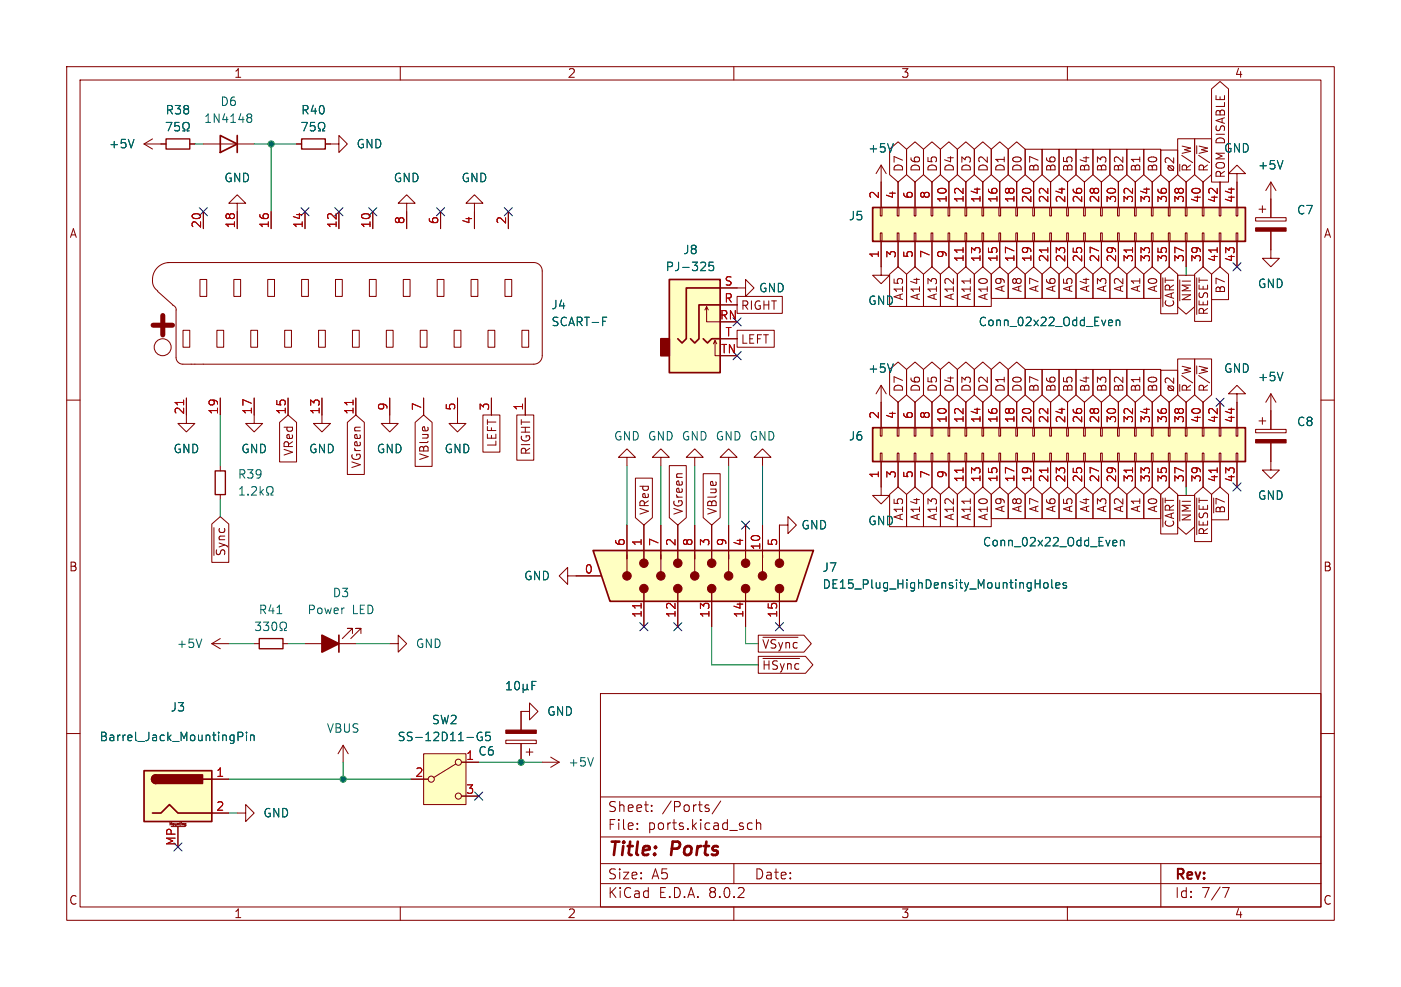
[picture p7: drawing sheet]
<svg xmlns="http://www.w3.org/2000/svg" width="210mm" height="148mm" viewBox="0 0 210 148" stroke-linecap="round" stroke-linejoin="round" font-family="sans-serif">
<defs><g id="words">
<text font-size="5.3" fill="#840000" x="27.2" y="51.9" transform="rotate(-90 27.2 51.9)">+</text>
<g font-size="2.8" fill="#840000">
<text x="91" y="128.9">Title:</text>
<text x="100.7" y="128.9">Ports</text>
</g>
<g font-size="2.1" fill="#840000">
<text x="91" y="124.7">File:</text>
<text x="91" y="122">Sheet:</text>
<text x="97.1" y="124.7">ports.kicad_sch</text>
<text x="99.2" y="122">/Ports/</text>
<text x="91" y="134.9">KiCad</text>
<text x="91" y="132.1">Size:</text>
<text x="97.7" y="132.1">A5</text>
<text x="98.7" y="134.9">E.D.A.</text>
<text x="106.3" y="134.9">8.0.2</text>
<text x="113" y="132.1">Date:</text>
<text x="176" y="132.3">Rev:</text>
<text x="176" y="134.9">Id:</text>
<text x="180.1" y="134.9">7/7</text>
</g>
<g font-size="1.8" fill="#840000">
<text x="35" y="11.9">1</text>
<text x="85" y="11.9">2</text>
<text x="135" y="11.9">3</text>
<text x="185" y="11.9">4</text>
<text x="135.6" y="25.9" transform="rotate(-90 135.6 25.9)">D7</text>
<text x="138.1" y="25.9" transform="rotate(-90 138.1 25.9)">D6</text>
<text x="140.7" y="25.9" transform="rotate(-90 140.7 25.9)">D5</text>
<text x="143.2" y="25.9" transform="rotate(-90 143.2 25.9)">D4</text>
<text x="145.7" y="25.9" transform="rotate(-90 145.7 25.9)">D3</text>
<text x="148.3" y="25.9" transform="rotate(-90 148.3 25.9)">D2</text>
<text x="150.8" y="25.9" transform="rotate(-90 150.8 25.9)">D1</text>
<text x="153.4" y="25.9" transform="rotate(-90 153.4 25.9)">D0</text>
<text x="155.9" y="25.9" transform="rotate(-90 155.9 25.9)">B7</text>
<text x="158.4" y="25.9" transform="rotate(-90 158.4 25.9)">B6</text>
<text x="161" y="25.9" transform="rotate(-90 161 25.9)">B5</text>
<text x="163.5" y="25.9" transform="rotate(-90 163.5 25.9)">B4</text>
<text x="166.1" y="25.9" transform="rotate(-90 166.1 25.9)">B3</text>
<text x="168.6" y="25.9" transform="rotate(-90 168.6 25.9)">B2</text>
<text x="171.1" y="25.9" transform="rotate(-90 171.1 25.9)">B1</text>
<text x="173.7" y="25.9" transform="rotate(-90 173.7 25.9)">B0</text>
<text x="178.8" y="25.9" transform="rotate(-90 178.8 25.9)">~{R}/W</text>
<text x="181.3" y="25.9" transform="rotate(-90 181.3 25.9)">R/~{W}</text>
<text x="183.8" y="26.8" transform="rotate(-90 183.8 26.8)">ROM DISABLE</text>
<text x="10.3" y="35.9">A</text>
<text x="198.4" y="35.9">A</text>
<text x="111" y="46.7">RIGHT</text>
<text x="138.1" y="45.1" transform="rotate(-90 138.1 45.1)">A14</text>
<text x="140.7" y="45.1" transform="rotate(-90 140.7 45.1)">A13</text>
<text x="143.2" y="45.1" transform="rotate(-90 143.2 45.1)">A12</text>
<text x="145.7" y="45.1" transform="rotate(-90 145.7 45.1)">A11</text>
<text x="148.3" y="45.1" transform="rotate(-90 148.3 45.1)">A10</text>
<text x="150.8" y="43.9" transform="rotate(-90 150.8 43.9)">A9</text>
<text x="153.4" y="43.9" transform="rotate(-90 153.4 43.9)">A8</text>
<text x="155.9" y="43.9" transform="rotate(-90 155.9 43.9)">A7</text>
<text x="158.4" y="43.9" transform="rotate(-90 158.4 43.9)">A6</text>
<text x="161" y="43.9" transform="rotate(-90 161 43.9)">A5</text>
<text x="163.5" y="43.9" transform="rotate(-90 163.5 43.9)">A4</text>
<text x="166.1" y="43.9" transform="rotate(-90 166.1 43.9)">A3</text>
<text x="168.6" y="43.9" transform="rotate(-90 168.6 43.9)">A2</text>
<text x="171.1" y="43.9" transform="rotate(-90 171.1 43.9)">A1</text>
<text x="173.7" y="43.9" transform="rotate(-90 173.7 43.9)">A0</text>
<text x="176.2" y="46.2" transform="rotate(-90 176.2 46.2)">~{CART}</text>
<text x="181.3" y="47.4" transform="rotate(-90 181.3 47.4)">~{RESET}</text>
<text x="183.8" y="44.1" transform="rotate(-90 183.8 44.1)">B7</text>
<text x="111" y="51.8">LEFT</text>
<text x="135.6" y="58.9" transform="rotate(-90 135.6 58.9)">D7</text>
<text x="138.1" y="58.9" transform="rotate(-90 138.1 58.9)">D6</text>
<text x="140.7" y="58.9" transform="rotate(-90 140.7 58.9)">D5</text>
<text x="143.2" y="58.9" transform="rotate(-90 143.2 58.9)">D4</text>
<text x="145.7" y="58.9" transform="rotate(-90 145.7 58.9)">D3</text>
<text x="148.3" y="58.9" transform="rotate(-90 148.3 58.9)">D2</text>
<text x="150.8" y="58.9" transform="rotate(-90 150.8 58.9)">D1</text>
<text x="153.4" y="58.9" transform="rotate(-90 153.4 58.9)">D0</text>
<text x="155.9" y="58.9" transform="rotate(-90 155.9 58.9)">B7</text>
<text x="158.4" y="58.9" transform="rotate(-90 158.4 58.9)">B6</text>
<text x="161" y="58.9" transform="rotate(-90 161 58.9)">B5</text>
<text x="163.5" y="58.9" transform="rotate(-90 163.5 58.9)">B4</text>
<text x="166.1" y="58.9" transform="rotate(-90 166.1 58.9)">B3</text>
<text x="168.6" y="58.9" transform="rotate(-90 168.6 58.9)">B2</text>
<text x="171.1" y="58.9" transform="rotate(-90 171.1 58.9)">B1</text>
<text x="173.7" y="58.9" transform="rotate(-90 173.7 58.9)">B0</text>
<text x="178.8" y="58.9" transform="rotate(-90 178.8 58.9)">~{R}/W</text>
<text x="181.3" y="58.9" transform="rotate(-90 181.3 58.9)">R/~{W}</text>
<text x="44.1" y="68.5" transform="rotate(-90 44.1 68.5)">VRed</text>
<text x="54.3" y="70.3" transform="rotate(-90 54.3 70.3)">VGreen</text>
<text x="64.5" y="69.1" transform="rotate(-90 64.5 69.1)">VBlue</text>
<text x="74.6" y="67.1" transform="rotate(-90 74.6 67.1)">LEFT</text>
<text x="79.7" y="68.4" transform="rotate(-90 79.7 68.4)">RIGHT</text>
<text x="97.5" y="77.3" transform="rotate(-90 97.5 77.3)">VRed</text>
<text x="102.6" y="77.3" transform="rotate(-90 102.6 77.3)">VGreen</text>
<text x="107.6" y="77.3" transform="rotate(-90 107.6 77.3)">VBlue</text>
<text x="150.8" y="77" transform="rotate(-90 150.8 77)">A9</text>
<text x="153.4" y="77" transform="rotate(-90 153.4 77)">A8</text>
<text x="155.9" y="77" transform="rotate(-90 155.9 77)">A7</text>
<text x="158.4" y="77" transform="rotate(-90 158.4 77)">A6</text>
<text x="161" y="77" transform="rotate(-90 161 77)">A5</text>
<text x="163.5" y="77" transform="rotate(-90 163.5 77)">A4</text>
<text x="166.1" y="77" transform="rotate(-90 166.1 77)">A3</text>
<text x="168.6" y="77" transform="rotate(-90 168.6 77)">A2</text>
<text x="171.1" y="77" transform="rotate(-90 171.1 77)">A1</text>
<text x="173.7" y="77" transform="rotate(-90 173.7 77)">A0</text>
<text x="183.8" y="77.1" transform="rotate(-90 183.8 77.1)">~{B7}</text>
<text x="34" y="83.5" transform="rotate(-90 34 83.5)">~{Sync}</text>
<text x="138.1" y="78.2" transform="rotate(-90 138.1 78.2)">A14</text>
<text x="140.7" y="78.2" transform="rotate(-90 140.7 78.2)">A13</text>
<text x="143.2" y="78.2" transform="rotate(-90 143.2 78.2)">A12</text>
<text x="145.7" y="78.2" transform="rotate(-90 145.7 78.2)">A11</text>
<text x="148.3" y="78.2" transform="rotate(-90 148.3 78.2)">A10</text>
<text x="176.2" y="79.3" transform="rotate(-90 176.2 79.3)">~{CART}</text>
<text x="181.3" y="80.4" transform="rotate(-90 181.3 80.4)">~{RESET}</text>
<text x="10.3" y="85.9">B</text>
<text x="198.3" y="85.9">B</text>
<text x="114.1" y="100.6">~{HSync}</text>
<text x="114.1" y="97.5">~{VSync}</text>
<text x="10.3" y="135.9">C</text>
<text x="35" y="137.9">1</text>
<text x="85" y="137.9">2</text>
<text x="135" y="137.9">3</text>
<text x="185" y="137.9">4</text>
<text x="198.3" y="135.9">C</text>
</g>
<g font-size="1.8" fill="#006464">
<text x="24.7" y="17.4">R38</text>
<text x="32.9" y="16.1">D6</text>
<text x="45" y="17.4">R40</text>
<text x="16.2" y="22.5">+5V</text>
<text x="30.5" y="18.6">1N4148</text>
<text x="53.3" y="22.5">GND</text>
<text x="130" y="23.1">+5V</text>
<text x="183.4" y="23.1">GND</text>
<text x="33.5" y="27.5">GND</text>
<text x="58.9" y="27.5">GND</text>
<text x="69.1" y="27.5">GND</text>
<text x="188.5" y="25.6">+5V</text>
<text x="127.2" y="33.2">J5</text>
<text x="194.3" y="32.4">C7</text>
<text x="99.7" y="40.9">PJ-325</text>
<text x="102.3" y="38.3">J8</text>
<text x="82.6" y="46.6">J4</text>
<text x="113.7" y="44">GND</text>
<text x="130" y="45.9">GND</text>
<text x="135.6" y="45.1" transform="rotate(-90 135.6 45.1)">A15</text>
<text x="188.5" y="43.4">GND</text>
<text x="82.6" y="49.1">SCART-F</text>
<text x="146.6" y="49.1">Conn_02x22_Odd_Even</text>
<text x="130" y="56.1">+5V</text>
<text x="183.4" y="56.1">GND</text>
<text x="188.5" y="57.4">+5V</text>
<text x="194.3" y="64.1">C8</text>
<text x="25.9" y="68.2">GND</text>
<text x="35.6" y="72">R39</text>
<text x="36.1" y="68.2">GND</text>
<text x="46.2" y="68.2">GND</text>
<text x="56.4" y="68.2">GND</text>
<text x="66.5" y="68.2">GND</text>
<text x="91.9" y="66.3">GND GND GND GND GND</text>
<text x="127.2" y="66.3">J6</text>
<text x="188.5" y="75.2">GND</text>
<text x="120" y="79.6">GND</text>
<text x="130" y="79">GND</text>
<text x="135.6" y="78.2" transform="rotate(-90 135.6 78.2)">A15</text>
<text x="147.2" y="82.1">Conn_02x22_Odd_Even</text>
<text x="49.8" y="89.8">D3</text>
<text x="78.5" y="87.2">GND</text>
<text x="123.2" y="86">J7</text>
<text x="123.2" y="88.5">DE15_Plug_HighDensity_MountingHoles</text>
<text x="38.7" y="92.3">R41</text>
<text x="46" y="92.3">Power</text>
<text x="52.8" y="92.3">LED</text>
<text x="26.4" y="97.4">+5V</text>
<text x="62.2" y="97.4">GND</text>
<text x="25.5" y="106.9">J3</text>
<text x="81.9" y="107.5">GND</text>
<text x="14.8" y="111.4">Barrel_Jack_MountingPin</text>
<text x="48.9" y="110.1">VBUS</text>
<text x="59.5" y="111.4">SS-12D11-G5</text>
<text x="64.6" y="108.8">SW2</text>
<text x="71.6" y="113.5">C6</text>
<text x="85.1" y="115.2">+5V</text>
<text x="39.4" y="122.8">GND</text>
</g>
<g font-size="1.8" fill="#a90000">
<text x="131.8" y="29.9" transform="rotate(-90 131.8 29.9)">2</text>
<text x="134.4" y="29.9" transform="rotate(-90 134.4 29.9)">4</text>
<text x="136.9" y="29.9" transform="rotate(-90 136.9 29.9)">6</text>
<text x="139.4" y="29.9" transform="rotate(-90 139.4 29.9)">8</text>
<text x="30.2" y="34.3" transform="rotate(-90 30.2 34.3)">20</text>
<text x="35.3" y="34.3" transform="rotate(-90 35.3 34.3)">18</text>
<text x="40.4" y="34.3" transform="rotate(-90 40.4 34.3)">16</text>
<text x="45.5" y="34.3" transform="rotate(-90 45.5 34.3)">14</text>
<text x="50.5" y="34.3" transform="rotate(-90 50.5 34.3)">12</text>
<text x="55.6" y="34.3" transform="rotate(-90 55.6 34.3)">10</text>
<text x="60.7" y="33.7" transform="rotate(-90 60.7 33.7)">8</text>
<text x="65.8" y="33.7" transform="rotate(-90 65.8 33.7)">6</text>
<text x="70.9" y="33.7" transform="rotate(-90 70.9 33.7)">4</text>
<text x="75.9" y="33.7" transform="rotate(-90 75.9 33.7)">2</text>
<text x="142" y="30.5" transform="rotate(-90 142 30.5)">10</text>
<text x="144.5" y="30.5" transform="rotate(-90 144.5 30.5)">12</text>
<text x="147.1" y="30.5" transform="rotate(-90 147.1 30.5)">14</text>
<text x="149.6" y="30.5" transform="rotate(-90 149.6 30.5)">16</text>
<text x="152.1" y="30.5" transform="rotate(-90 152.1 30.5)">18</text>
<text x="154.7" y="30.5" transform="rotate(-90 154.7 30.5)">20</text>
<text x="157.2" y="30.5" transform="rotate(-90 157.2 30.5)">22</text>
<text x="159.8" y="30.5" transform="rotate(-90 159.8 30.5)">24</text>
<text x="162.3" y="30.5" transform="rotate(-90 162.3 30.5)">26</text>
<text x="164.8" y="30.5" transform="rotate(-90 164.8 30.5)">28</text>
<text x="167.4" y="30.5" transform="rotate(-90 167.4 30.5)">30</text>
<text x="169.9" y="30.5" transform="rotate(-90 169.9 30.5)">32</text>
<text x="172.5" y="30.5" transform="rotate(-90 172.5 30.5)">34</text>
<text x="175" y="30.5" transform="rotate(-90 175 30.5)">36</text>
<text x="177.5" y="30.5" transform="rotate(-90 177.5 30.5)">38</text>
<text x="180.1" y="30.5" transform="rotate(-90 180.1 30.5)">40</text>
<text x="182.6" y="30.5" transform="rotate(-90 182.6 30.5)">42</text>
<text x="185.2" y="30.5" transform="rotate(-90 185.2 30.5)">44</text>
<text x="131.8" y="38.8" transform="rotate(-90 131.8 38.8)">1</text>
<text x="134.4" y="38.8" transform="rotate(-90 134.4 38.8)">3</text>
<text x="136.9" y="38.8" transform="rotate(-90 136.9 38.8)">5</text>
<text x="139.4" y="38.8" transform="rotate(-90 139.4 38.8)">7</text>
<text x="142" y="38.8" transform="rotate(-90 142 38.8)">9</text>
<text x="144.5" y="39.4" transform="rotate(-90 144.5 39.4)">11</text>
<text x="147.1" y="39.4" transform="rotate(-90 147.1 39.4)">13</text>
<text x="149.6" y="39.4" transform="rotate(-90 149.6 39.4)">15</text>
<text x="152.1" y="39.4" transform="rotate(-90 152.1 39.4)">17</text>
<text x="154.7" y="39.4" transform="rotate(-90 154.7 39.4)">19</text>
<text x="157.2" y="39.4" transform="rotate(-90 157.2 39.4)">21</text>
<text x="159.8" y="39.4" transform="rotate(-90 159.8 39.4)">23</text>
<text x="162.3" y="39.4" transform="rotate(-90 162.3 39.4)">25</text>
<text x="164.8" y="39.4" transform="rotate(-90 164.8 39.4)">27</text>
<text x="167.4" y="39.4" transform="rotate(-90 167.4 39.4)">29</text>
<text x="169.9" y="39.4" transform="rotate(-90 169.9 39.4)">31</text>
<text x="172.5" y="39.4" transform="rotate(-90 172.5 39.4)">33</text>
<text x="175" y="39.4" transform="rotate(-90 175 39.4)">35</text>
<text x="177.5" y="39.4" transform="rotate(-90 177.5 39.4)">37</text>
<text x="180.1" y="39.4" transform="rotate(-90 180.1 39.4)">39</text>
<text x="182.6" y="39.4" transform="rotate(-90 182.6 39.4)">41</text>
<text x="185.2" y="39.4" transform="rotate(-90 185.2 39.4)">43</text>
<text x="108.5" y="45.5">R</text>
<text x="108.5" y="42.9">S</text>
<text x="107.8" y="48">RN</text>
<text x="108" y="53.1">TN</text>
<text x="108.6" y="50.5">T</text>
<text x="27.7" y="62.3" transform="rotate(-90 27.7 62.3)">21</text>
<text x="32.8" y="62.3" transform="rotate(-90 32.8 62.3)">19</text>
<text x="37.8" y="62.3" transform="rotate(-90 37.8 62.3)">17</text>
<text x="42.9" y="62.3" transform="rotate(-90 42.9 62.3)">15</text>
<text x="48" y="62.3" transform="rotate(-90 48 62.3)">13</text>
<text x="53.1" y="62.3" transform="rotate(-90 53.1 62.3)">11</text>
<text x="58.2" y="61.7" transform="rotate(-90 58.2 61.7)">9</text>
<text x="63.2" y="61.7" transform="rotate(-90 63.2 61.7)">7</text>
<text x="68.3" y="61.7" transform="rotate(-90 68.3 61.7)">5</text>
<text x="73.4" y="61.7" transform="rotate(-90 73.4 61.7)">3</text>
<text x="78.5" y="61.7" transform="rotate(-90 78.5 61.7)">1</text>
<text x="131.8" y="62.9" transform="rotate(-90 131.8 62.9)">2</text>
<text x="134.4" y="62.9" transform="rotate(-90 134.4 62.9)">4</text>
<text x="136.9" y="62.9" transform="rotate(-90 136.9 62.9)">6</text>
<text x="139.4" y="62.9" transform="rotate(-90 139.4 62.9)">8</text>
<text x="142" y="63.5" transform="rotate(-90 142 63.5)">10</text>
<text x="144.5" y="63.5" transform="rotate(-90 144.5 63.5)">12</text>
<text x="147.1" y="63.5" transform="rotate(-90 147.1 63.5)">14</text>
<text x="149.6" y="63.5" transform="rotate(-90 149.6 63.5)">16</text>
<text x="152.1" y="63.5" transform="rotate(-90 152.1 63.5)">18</text>
<text x="154.7" y="63.5" transform="rotate(-90 154.7 63.5)">20</text>
<text x="157.2" y="63.5" transform="rotate(-90 157.2 63.5)">22</text>
<text x="159.8" y="63.5" transform="rotate(-90 159.8 63.5)">24</text>
<text x="162.3" y="63.5" transform="rotate(-90 162.3 63.5)">26</text>
<text x="164.8" y="63.5" transform="rotate(-90 164.8 63.5)">28</text>
<text x="167.4" y="63.5" transform="rotate(-90 167.4 63.5)">30</text>
<text x="169.9" y="63.5" transform="rotate(-90 169.9 63.5)">32</text>
<text x="172.5" y="63.5" transform="rotate(-90 172.5 63.5)">34</text>
<text x="175" y="63.5" transform="rotate(-90 175 63.5)">36</text>
<text x="177.5" y="63.5" transform="rotate(-90 177.5 63.5)">38</text>
<text x="180.1" y="63.5" transform="rotate(-90 180.1 63.5)">40</text>
<text x="182.6" y="63.5" transform="rotate(-90 182.6 63.5)">42</text>
<text x="185.2" y="63.5" transform="rotate(-90 185.2 63.5)">44</text>
<text x="131.8" y="71.8" transform="rotate(-90 131.8 71.8)">1</text>
<text x="134.4" y="71.8" transform="rotate(-90 134.4 71.8)">3</text>
<text x="136.9" y="71.8" transform="rotate(-90 136.9 71.8)">5</text>
<text x="139.4" y="71.8" transform="rotate(-90 139.4 71.8)">7</text>
<text x="142" y="71.8" transform="rotate(-90 142 71.8)">9</text>
<text x="144.5" y="72.4" transform="rotate(-90 144.5 72.4)">11</text>
<text x="147.1" y="72.4" transform="rotate(-90 147.1 72.4)">13</text>
<text x="149.6" y="72.4" transform="rotate(-90 149.6 72.4)">15</text>
<text x="152.1" y="72.4" transform="rotate(-90 152.1 72.4)">17</text>
<text x="154.7" y="72.4" transform="rotate(-90 154.7 72.4)">19</text>
<text x="157.2" y="72.4" transform="rotate(-90 157.2 72.4)">21</text>
<text x="159.8" y="72.4" transform="rotate(-90 159.8 72.4)">23</text>
<text x="162.3" y="72.4" transform="rotate(-90 162.3 72.4)">25</text>
<text x="164.8" y="72.4" transform="rotate(-90 164.8 72.4)">27</text>
<text x="167.4" y="72.4" transform="rotate(-90 167.4 72.4)">29</text>
<text x="169.9" y="72.4" transform="rotate(-90 169.9 72.4)">31</text>
<text x="172.5" y="72.4" transform="rotate(-90 172.5 72.4)">33</text>
<text x="175" y="72.4" transform="rotate(-90 175 72.4)">35</text>
<text x="177.5" y="72.4" transform="rotate(-90 177.5 72.4)">37</text>
<text x="180.1" y="72.4" transform="rotate(-90 180.1 72.4)">39</text>
<text x="182.6" y="72.4" transform="rotate(-90 182.6 72.4)">41</text>
<text x="185.2" y="72.4" transform="rotate(-90 185.2 72.4)">43</text>
<text x="93.7" y="82" transform="rotate(-90 93.7 82)">6</text>
<text x="96.3" y="82" transform="rotate(-90 96.3 82)">1</text>
<text x="98.8" y="82" transform="rotate(-90 98.8 82)">7</text>
<text x="101.3" y="82" transform="rotate(-90 101.3 82)">2</text>
<text x="103.9" y="82" transform="rotate(-90 103.9 82)">8</text>
<text x="106.4" y="82" transform="rotate(-90 106.4 82)">3</text>
<text x="109" y="82" transform="rotate(-90 109 82)">9</text>
<text x="111.5" y="82" transform="rotate(-90 111.5 82)">4</text>
<text x="114" y="82.6" transform="rotate(-90 114 82.6)">10</text>
<text x="116.6" y="82" transform="rotate(-90 116.6 82)">5</text>
<text x="87.6" y="86.1">0</text>
<text x="96.3" y="92.8" transform="rotate(-90 96.3 92.8)">11</text>
<text x="101.3" y="92.8" transform="rotate(-90 101.3 92.8)">12</text>
<text x="106.4" y="92.8" transform="rotate(-90 106.4 92.8)">13</text>
<text x="111.5" y="92.8" transform="rotate(-90 111.5 92.8)">14</text>
<text x="116.6" y="92.8" transform="rotate(-90 116.6 92.8)">15</text>
<text x="32.3" y="116.6">1</text>
<text x="62.2" y="116.6">2</text>
<text x="69.8" y="114">1</text>
<text x="69.8" y="119.1">3</text>
<text x="32.3" y="121.7">2</text>
<text x="26.4" y="126.9" transform="rotate(-90 26.4 126.9)">MP</text>
</g>
<g font-size="1.8" fill="#009600">
<text x="178.8" y="45.3" transform="rotate(-90 178.8 45.3)">~{NMI}</text>
<text x="178.8" y="78.4" transform="rotate(-90 178.8 78.4)">~{NMI}</text>
</g>
<text font-size=".5" fill="#840000" x="25.2" y="124">Mounting</text>
</g></defs>
<g fill="none" stroke="#840000" stroke-width=".15">
<path d="M10 10h190v128h-190zM12 12h186v124h-186zM60 10v2M110 10v2M160 10v2M10 60h2M198 60h2M27.9 62.2v1.3h1.3l-1.3 1.3-1.2-1.3h1.2M10 110h2M90 104h108v32h-108zM90 119.5h108M198 110h2"/>
<path d="M60 136v2M90 132.5h108M90 129.5h108M90 125.5h108M95.5 124.2v.2M95.5 123.5v.1M97.7 121.5v.2M97.7 120.8v.1M105.9 121.2l.3 .1 .1 .2-.2 .2h-.3M105.9 120.7l.3 .1M108 120.1l-1.2 1.9M110 136v2"/>
<path d="M110 129.5v3M112.2 124.3h.6M112.2 123.5h.6M113.4 123.5a.37 .37 0 0 1 .6 .1v.8M113.4 122.9v1.5M160 136v2M174 129.5v6.5M183.3 133.1h1l-.7 1.5"/>
</g>
<path d="M130.8 64.1h55.9v5.1h-55.9z" fill="#ffffc2"/>
<g fill="none" stroke="#840000" stroke-width=".15">
<path d="M25.1 39.4h54.9a1.27 1.27 0 0 1 1.3 1.2v12.7a1.27 1.27 0 0 1-1.3 1.3h-52.6a1.02 1.02 0 0 1-1-1v-7.1M25.4 39.4a2.5 2.5 0 0 0-2.3 1.4 2.5 2.5 0 0 0 .4 2.7l.1 .1M30.5 31.8v2.5M35.6 31.8v2.5M40.6 31.8v2.5M45.7 31.8v2.5M50.8 31.8v2.5M55.9 31.8v2.5M61 31.8v2.5M66 31.8v2.5M71.1 31.8v2.5M76.2 31.8v2.5"/>
<path d="M188.2 32.6h4.6v.5h-4.6zM188.7 31.4h1M189.2 30.9v1M190.5 29.8v2.8M190.5 34.7v2.8M23.6 43.7l2.3 2M25.9 45.8a.73 .73 0 0 1 .5 .7M27.9 59.7v2.5M30 41.9h1v2.6h-1zM32.5 49.5h1v2.6h-1zM33 59.7v2.5M35.1 41.9h1v2.6h-1z"/>
<path d="M37.6 49.5h1v2.6h-1zM38.1 59.7v3.8h1.3l-1.3 1.3-1.3-1.3h1.3M40.1 41.9h1v2.6h-1zM42.7 49.5h1v2.6h-1zM43.2 59.7v2.5M45.2 41.9h1v2.6h-1zM47.8 49.5h1v2.6h-1zM48.3 59.7v3.8h1.2l-1.2 1.3-1.3-1.3h1.3M50.3 41.9h1v2.6h-1zM52.8 49.5h1v2.6h-1zM53.3 59.7v2.5M55.4 41.9h1v2.6h-1z"/>
<path d="M57.9 49.5h1v2.6h-1zM58.4 59.7v2.5M60.5 41.9h1v2.6h-1zM63 49.5h1v2.6h-1zM63.5 59.7v2.5M65.5 41.9h1v2.6h-1zM68.1 49.5h1v2.6h-1zM68.6 59.7v2.5M70.6 41.9h1v2.6h-1zM73.2 49.5h1v2.6h-1zM73.7 59.7v2.5M75.7 41.9h1v2.6h-1z"/>
<path d="M78.2 49.5h1v2.6h-1zM78.7 59.7v2.5M190.5 59.1v5.3M190.5 59.1l-.8 1.2M190.5 59.1l.8 1.2M132 67.9h.2v1.3h-.2zM132 64.1h.2v1.3h-.2zM132.1 60.3v3.8M132.1 69.2v3.8M134.5 67.9h.2v1.3h-.2zM134.5 64.1h.2v1.3h-.2zM134.6 60.3v3.8"/>
<path d="M134.6 69.2v3.8M137 67.9h.3v1.3h-.3zM137 64.1h.3v1.3h-.3zM137.2 60.3v3.8M137.2 69.2v3.8M139.6 67.9h.2v1.3h-.2zM139.6 64.1h.2v1.3h-.2zM139.7 60.3v3.8M139.7 69.2v3.8M142.1 67.9h.3v1.3h-.3zM142.1 64.1h.3v1.3h-.3zM142.2 60.3v3.8"/>
<path d="M142.2 69.2v3.8M144.7 67.9h.2v1.3h-.2zM144.7 64.1h.2v1.3h-.2zM144.8 60.3v3.8M144.8 69.2v3.8M147.2 67.9h.2v1.3h-.2zM147.2 64.1h.2v1.3h-.2zM147.3 60.3v3.8M147.3 69.2v3.8M149.7 67.9h.3v1.3h-.3zM149.7 64.1h.3v1.3h-.3zM149.9 60.3v3.8"/>
<path d="M149.9 69.2v3.8M152.3 67.9h.2v1.3h-.2zM152.3 64.1h.2v1.3h-.2zM152.4 60.3v3.8M152.4 69.2v3.8M154.8 67.9h.3v1.3h-.3zM154.8 64.1h.3v1.3h-.3zM154.9 60.3v3.8M154.9 69.2v3.8M157.4 67.9h.2v1.3h-.2zM157.4 64.1h.2v1.3h-.2zM157.5 60.3v3.8"/>
<path d="M157.5 69.2v3.8M159.9 67.9h.2v1.3h-.2zM159.9 64.1h.2v1.3h-.2zM160 60.3v3.8M160 69.2v3.8M162.4 67.9h.3v1.3h-.3zM162.4 64.1h.3v1.3h-.3zM162.6 60.3v3.8M162.6 69.2v3.8M165 67.9h.2v1.3h-.2zM165 64.1h.2v1.3h-.2zM165.1 60.3v3.8"/>
<path d="M165.1 69.2v3.8M167.5 67.9h.3v1.3h-.3zM167.5 64.1h.3v1.3h-.3zM167.6 60.3v3.8M167.6 69.2v3.8M170.1 67.9h.2v1.3h-.2zM170.1 64.1h.2v1.3h-.2zM170.2 60.3v3.8M170.2 69.2v3.8M172.6 67.9h.2v1.3h-.2zM172.6 64.1h.2v1.3h-.2zM172.7 60.3v3.8"/>
<path d="M172.7 69.2v3.8M175.1 67.9h.3v1.3h-.3zM175.1 64.1h.3v1.3h-.3zM175.3 60.3v3.8M175.3 69.2v3.8M177.7 67.9h.2v1.3h-.2zM177.7 64.1h.2v1.3h-.2zM177.8 60.3v3.8M177.8 69.2v3.8M180.2 67.9h.3v1.3h-.3zM180.2 64.1h.3v1.3h-.3zM180.3 60.3v3.8"/>
<path d="M180.3 69.2v3.8M182.8 67.9h.2v1.3h-.2zM182.8 64.1h.2v1.3h-.2zM182.9 60.3v3.8M182.9 69.2v3.8M185.3 67.9h.2v1.3h-.2zM185.3 64.1h.2v1.3h-.2zM185.4 60.3v3.8M185.4 69.2v3.8M188.2 64.4h4.6v.5h-4.6zM188.7 63.1h1M189.2 62.6v1"/>
<path d="M190.5 66.4v4.1h1.3l-1.3 1.3-1.3-1.3h1.3"/>
</g>
<path d="M130.8 64.1h55.9v5.1h-55.9z" fill="none" stroke="#840000" stroke-width=".25"/>
<path d="M27.5 60v.7M52.9 60v.7M144.4 70.2v.7M157.1 70.2v.7M169.8 70.2v.7M182.5 70.2v.7" fill="none" stroke="#a90000" stroke-width=".15"/>
<path d="M90.3 47.6h.6M192.3 55.8l-.4 1.3M167 81l.3 .1 .1 .2-.6 .1M167.3 81.8l-.3 .1M168 81.1l.1-.1 .3 .1 .1 .8M168 81v.9" fill="none" stroke="#006464" stroke-width=".15"/>
<g fill="#840000" stroke="#840000" stroke-width=".15">
<path d="M188.2 65.9h4.6v.5h-4.6z"/>
<path d="M188.2 34.2h4.6v.5h-4.6z"/>
</g>
<path d="M130.8 31.1h55.9v5.1h-55.9z" fill="#ffffc2"/>
<g fill="none" stroke="#840000" stroke-width=".15">
<path d="M21.6 21.6h3.3M21.6 21.6l1.3 .8M22.9 20.8l-1.3 .8M28.4 21.6h.8M30.5 21.6h7.6M35.6 30.5h1.2l-1.2-1.3-1.3 1.3h1.3v1.3M44.4 21.6h.8M48.8 21.6h2v-1.3l1.3 1.3-1.3 1.3v-1.3M132 34.9h.2v1.3h-.2zM132 31.1h.2v1.3h-.2zM132.1 27.3v3.8M132.1 36.2v3.8"/>
<path d="M134.5 34.9h.2v1.3h-.2zM134.5 31.1h.2v1.3h-.2zM134.6 27.3v3.8M134.6 36.2v3.8M137 34.9h.3v1.3h-.3zM137 31.1h.3v1.3h-.3zM137.2 27.3v3.8M137.2 36.2v3.8M139.6 34.9h.2v1.3h-.2zM139.6 31.1h.2v1.3h-.2zM139.7 27.3v3.8M139.7 36.2v3.8"/>
<path d="M142.1 34.9h.3v1.3h-.3zM142.1 31.1h.3v1.3h-.3zM142.2 27.3v3.8M142.2 36.2v3.8M144.7 34.9h.2v1.3h-.2zM144.7 31.1h.2v1.3h-.2zM144.8 27.3v3.8M144.8 36.2v3.8M147.2 34.9h.2v1.3h-.2zM147.2 31.1h.2v1.3h-.2zM147.3 27.3v3.8M147.3 36.2v3.8"/>
<path d="M149.7 34.9h.3v1.3h-.3zM149.7 31.1h.3v1.3h-.3zM149.9 27.3v3.8M149.9 36.2v3.8M152.3 34.9h.2v1.3h-.2zM152.3 31.1h.2v1.3h-.2zM152.4 27.3v3.8M152.4 36.2v3.8M154.8 34.9h.3v1.3h-.3zM154.8 31.1h.3v1.3h-.3zM154.9 27.3v3.8M154.9 36.2v3.8"/>
<path d="M157.4 34.9h.2v1.3h-.2zM157.4 31.1h.2v1.3h-.2zM157.5 27.3v3.8M157.5 36.2v3.8M159.9 34.9h.2v1.3h-.2zM159.9 31.1h.2v1.3h-.2zM160 27.3v3.8M160 36.2v3.8M162.4 34.9h.3v1.3h-.3zM162.4 31.1h.3v1.3h-.3zM162.6 27.3v3.8M162.6 36.2v3.8"/>
<path d="M165 34.9h.2v1.3h-.2zM165 31.1h.2v1.3h-.2zM165.1 27.3v3.8M165.1 36.2v3.8M167.5 34.9h.3v1.3h-.3zM167.5 31.1h.3v1.3h-.3zM167.6 27.3v3.8M167.6 36.2v3.8M170.1 34.9h.2v1.3h-.2zM170.1 31.1h.2v1.3h-.2zM170.2 27.3v3.8M170.2 36.2v3.8"/>
<path d="M172.6 34.9h.2v1.3h-.2zM172.6 31.1h.2v1.3h-.2zM172.7 27.3v3.8M172.7 36.2v3.8M175.1 34.9h.3v1.3h-.3zM175.1 31.1h.3v1.3h-.3zM175.3 27.3v3.8M175.3 36.2v3.8M177.7 34.9h.2v1.3h-.2zM177.7 31.1h.2v1.3h-.2zM177.8 27.3v3.8M177.8 36.2v3.8"/>
<path d="M180.2 34.9h.3v1.3h-.3zM180.2 31.1h.3v1.3h-.3zM180.3 27.3v3.8M180.3 36.2v3.8M182.8 34.9h.2v1.3h-.2zM182.8 31.1h.2v1.3h-.2zM182.9 27.3v3.8M182.9 36.2v3.8M185.3 34.9h.2v1.3h-.2zM185.3 31.1h.2v1.3h-.2zM185.4 27.3v3.8M185.4 36.2v3.8"/>
<path d="M132.1 57.8v2.5M132.1 57.8l-.8 1.3M132.1 57.8l.7 1.3M58.4 62.2v1.3h1.3l-1.3 1.3-1.3-1.3h1.3M68.6 62.2v1.3h1.2l-1.2 1.3-1.3-1.3h1.3M94 68.6h1.2l-1.2-1.3-1.3 1.3h1.3v1.3M99.1 68.6h1.2l-1.2-1.3-1.3 1.3h1.3v1.3M104.1 68.6h1.3l-1.3-1.3-1.2 1.3h1.2v1.3M109.2 68.6h1.3l-1.3-1.3-1.3 1.3h1.3v1.3M114.3 68.6h1.3l-1.3-1.3-1.3 1.3h1.3v1.3M116.8 78.7h1.3v-1.2l1.3 1.2-1.3 1.3v-1.3"/>
</g>
<path d="M33 20.3l2.6 1.3-2.6 1.3zM35.6 20.3v2.6M130.8 31.1h55.9v5.1h-55.9z" fill="none" stroke="#840000" stroke-width=".25"/>
<path d="M144.4 37.1v.8M157.1 37.1v.8M169.8 37.1v.8M182.5 37.1v.8" fill="none" stroke="#a90000" stroke-width=".15"/>
<g fill="none" stroke="#006464" stroke-width=".15">
<path d="M24.9 18.4h.9l-.6 1.2M26.9 18.4h-.7v.6l.2-.2 .4 .1 .1 .2v.4l-.2 .1-.5-.1M27.4 19.6h.3v-.2a.54 .54 0 0 1-.3-.8 .54 .54 0 0 1 .8-.2 .58 .58 0 0 1-.1 1v.2h.3M37.1 17.6h.2M37.1 17.1h.4l.2 .1v.2l-.2 .2M37.3 17.6h.2M37.3 17.6l-.2 .1M37.5 17.6l.2 .3v.3l-.2 .2-.4-.1M45.2 18.4h.9l-.6 1.2M47.2 18.4h-.6l-.1 .6 .2-.2 .4 .1 .1 .2v.4l-.2 .1-.5-.1M47.7 19.6h.3v-.2a.54 .54 0 0 1-.3-.8 .54 .54 0 0 1 .8-.2 .58 .58 0 0 1-.1 1v.2h.3M20.1 20.9l-.4 1.3"/>
<path d="M133.9 54.6l-.4 1.2M166.3 48l.4 .1 .1 .2-.6 .1M166.7 48.8h-.4M167.3 48.1l.2-.1 .3 .1 .1 .7M167.3 48v.8"/>
</g>
<path d="M24.9 20.8h3.5v1.6h-3.5zM45.2 20.8h3.6v1.6h-3.6z" fill="none" stroke="#840000" stroke-width=".2"/>
<path d="M88.9 82.6h33l-2.5 7.6h-28z" fill="#ffffc2"/>
<g fill="#840000" stroke="#840000" stroke-width=".15">
<circle cx="96.5" cy="84.5" r=".63"/>
<circle cx="101.6" cy="84.5" r=".63"/>
<circle cx="106.7" cy="84.5" r=".63"/>
<circle cx="111.8" cy="84.5" r=".63"/>
<circle cx="116.8" cy="84.5" r=".63"/>
<circle cx="94" cy="86.4" r=".63"/>
<circle cx="99.1" cy="86.4" r=".63"/>
<circle cx="104.1" cy="86.4" r=".63"/>
<circle cx="109.2" cy="86.4" r=".63"/>
<circle cx="114.3" cy="86.4" r=".63"/>
<circle cx="96.5" cy="88.3" r=".63"/>
<circle cx="101.6" cy="88.3" r=".63"/>
<circle cx="106.7" cy="88.3" r=".63"/>
<circle cx="111.8" cy="88.3" r=".63"/>
<circle cx="116.8" cy="88.3" r=".63"/>
</g>
<g fill="none" stroke="#840000" stroke-width=".15">
<path d="M110.5 43.2h1.3v-1.3l1.2 1.3-1.2 1.3v-1.3M132.1 40v1.3h1.2l-1.2 1.2-1.3-1.2h1.3M94 78.7v7M96.5 78.7v5.1M99.1 78.7v7M101.6 78.7v5.1M104.1 78.7v7M106.7 78.7v5.1M109.2 78.7v7M111.8 78.7v5.1M114.3 78.7v7M116.8 78.7v5.1"/>
<path d="M132.1 73v1.3h1.2l-1.2 1.3-1.3-1.3h1.3M86.4 86.4h3.8M96.5 88.9v5.1M101.6 88.9v5.1M106.7 88.9v5.1M111.8 88.9v5.1M116.8 88.9v5.1M51.4 111.8l-.7 1.2M51.4 111.8v2.5M51.4 111.8l.8 1.2"/>
</g>
<path d="M88.9 82.6h33l-2.5 7.6h-28z" fill="none" stroke="#840000" stroke-width=".25"/>
<path d="M96.1 90.5v.7" fill="none" stroke="#a90000" stroke-width=".15"/>
<path d="M156.5 87.5l.2-.1 .3 .1 .1 .5-.1 .1-.3 .1-.2-.1zM157.7 86.9v1.1l.1 .2M158.3 87.8l.6-.1-.1-.3h-.4l-.1 .1v.6h.5M159.8 87.4h-.3l-.2 .1 .1 .2 .4 .1v.3h-.5" fill="none" stroke="#006464" stroke-width=".15"/>
<path d="M100.3 41.9h7.6v14h-7.6z" fill="#ffffc2"/>
<path d="M99.1 50.8h1.2v2.5h-1.2z" fill="#840000" stroke="#840000" stroke-width=".25"/>
<g fill="none" stroke="#840000" stroke-width=".15">
<path d="M132.1 24.8l-.8 1.2M132.1 24.8v2.5M132.1 24.8l.7 1.2M185.4 26h1.3l-1.3-1.2-1.3 1.2h1.3v1.3M190.5 37.5v1.2h1.3l-1.3 1.3-1.3-1.3h1.3M190.5 27.3l-.8 1.3M190.5 27.3v2.5M190.5 27.3l.8 1.3M105.7 46.5l.2-.5v2.3h2M105.9 46l.3 .5M106.9 51.6l.3-.5v2.2h.7M107.2 51.1l.2 .5"/>
<path d="M107.9 45.7h2.6M107.9 43.2h2.6M107.9 50.8h2.6M185.4 59.1h1.3l-1.3-1.3-1.3 1.3h1.3v1.2"/>
</g>
<path d="M100.3 41.9h7.6v14h-7.6zM105.4 50.8l.6 .6 .7-.6h1.2M107.9 45.7h-3.1v5.1l-.7 .6-.6-.6M107.9 43.2h-5v7.6l-.7 .6-.6-.6" fill="none" stroke="#840000" stroke-width=".25"/>
<path d="M106.9 39.3h-.6v.6l.1-.1 .5 .1 .1 .1-.1 .5-.2 .1-.4-.1M133.9 21.5l-.4 1.3M192.3 24.1l-.4 1.2" fill="none" stroke="#006464" stroke-width=".15"/>
<path d="M21.6 115.6h10.1v7.6h-10.1z" fill="#ffffc2"/>
<path d="M50.8 95.3v2.5M21.6 115.6h10.1v7.6h-10.1zM23.4 116.2a.64 .64 0 0 0-.7 .6 .64 .64 0 0 0 .7 .7M30.5 116.8h1.2M22.9 121.9h1.2l1.3-1.2 1.3 1.2h5" fill="none" stroke="#840000" stroke-width=".25"/>
<g fill="#840000" stroke="#840000" stroke-width=".25">
<path d="M22.9 116.4l.5-.2v1.3a.63 .63 0 0 1-.6-.4 .63 .63 0 0 1 .1-.7z"/>
<path d="M23.4 116.2h7v1.3h-7z"/>
<path d="M48.3 95.3l2.5 1.2-2.5 1.3z"/>
</g>
<g fill="none" stroke="#840000" stroke-width=".15">
<path d="M33 69.9v.7M33 74.2v.7M31.7 96.5h2.6M31.7 96.5l1.3 .8M33 95.8l-1.3 .7M38.1 96.5h.8M42.4 96.5h.8M45.7 96.5h7.6M52.8 95v-.8h-.7h.7l-1.5 1.6M54.1 95v-.8h-.8h.8l-1.5 1.6M58.4 96.5h1.3v-1.2l1.3 1.2-1.3 1.3v-1.3M85.1 86.4v-1.3l-1.3 1.3 1.3 1.2v-1.2h1.3"/>
<path d="M31.7 116.8h2.6M75.8 111h4.6v.5h-4.6zM78.1 111.5v2.8M78.9 112.8h1M79.4 106.7v1.3l1.2-1.3-1.2-1.3v1.3h-1.3v2.8M79.4 112.3v1M81.3 114.3h2.5M82.5 113.5l1.3 .8M83.8 114.3l-1.3 .8M25.5 123.7v-.3l.1 .2 .1-.2v.3M25.7 124h2M26.7 124v3"/>
<path d="M27 123.4v.3M27.2 123.4h.1M27.9 123.5v.3h-.2M27.9 123.5l-.2 .1v.1h.2M31.7 121.9h2.6M35.6 121.9h1.2v-1.2l1.3 1.2-1.3 1.3v-1.3"/>
</g>
<g fill="none" stroke="#006464" stroke-width=".15">
<path d="M35.9 74.2h.7M35.9 73.3l.4-.3v1.2M37.2 74.1v.1M37.7 73.1l.5-.1 .2 .1 .1 .2-.8 .9h.8M39 73v1.2M39.1 73.8l.4 .4M39.5 73.4l-.5 .5M40 74.2h.3v-.2a.54 .54 0 0 1-.3-.7 .54 .54 0 0 1 .8-.3 .58 .58 0 0 1-.2 1v.2h.3M30.2 95.8l-.4 1.3M38.3 93.3h.8l-.5 .5 .4 .1v.5l-.2 .2h-.3l-.2-.2M39.5 93.3h.8l-.4 .5 .3 .1v.5l-.2 .2h-.3l-.2-.2M40.9 93.4l.2-.1a.69 .69 0 0 1 .5 .5 .69 .69 0 0 1-.3 .7l-.1 .1a.69 .69 0 0 1-.3-1.2z"/>
<path d="M41.5 92h.7M42 94.6h.3v-.3a.54 .54 0 0 1-.3-.7 .54 .54 0 0 1 .8-.3 .58 .58 0 0 1-.2 1v.3h.3M35.7 110.5l.6-.1 .1-.2-.1-.3-.1-.1h-.5v1.3M37 109.8v.1M37 110.2v.9M37.6 110.2v.9M37.6 110.3l.1-.1 .3 .1 .1 .8M75.9 103.4h.8M75.9 102.5l.4-.3v1.2M77.3 102.3l.1-.1a.69 .69 0 0 1 .5 .5 .69 .69 0 0 1-.2 .7h-.1a.69 .69 0 0 1-.3-1.1zM78.4 103.3l.2 .1h.2l.2-.1M78.4 102.6v1.3"/>
<path d="M79 103.3l.2 .1M79 102.6v.7M79.7 102.8h.5M80.4 102.2h-.7v1.2M89 113.6l-.5 1.3"/>
</g>
<path d="M32.3 70.6h1.5v3.6h-1.5zM38.9 95.8h3.5v1.5h-3.5z" fill="none" stroke="#840000" stroke-width=".2"/>
<path d="M75.8 109.5h4.6v.5h-4.6z" fill="#840000" stroke="#840000" stroke-width=".15"/>
<path d="M63.5 113h6.3v7.7h-6.3z" fill="#ffffc2"/>
<g fill="none" stroke="#840000" stroke-width=".15">
<path d="M181.6 13.3l1.3-1.1 1.3 1.1v14h-2.6zM24.1 21.6h.8M28.4 21.6h.8M30.5 31.8v2.5M35.6 31.8v2.5M40.6 31.8v2.5M44.4 21.6h.8M45.7 31.8v2.5M48.8 21.6h.7M50.8 31.8v2.5M55.9 31.8v2.5M61 30.5h1.2l-1.2-1.3-1.3 1.3h1.3v3.8"/>
<path d="M66 31.8v2.5M71.1 30.5h1.3l-1.3-1.3-1.3 1.3h1.3v3.8M76.2 31.8v2.5M132.1 27.3v3.8M132.1 36.2v3.8M133.3 22.4l1.3-1.1 1.3 1.1v3.8l-1.3 1.1-1.3-1.1zM134.6 27.3v3.8M134.6 36.2v3.8M135.9 22.4l1.3-1.1 1.2 1.1v3.8l-1.2 1.1-1.3-1.1zM137.2 27.3v3.8M137.2 36.2v3.8M138.4 22.4l1.3-1.1 1.3 1.1v3.8l-1.3 1.1-1.3-1.1z"/>
<path d="M139.7 27.3v3.8M139.7 36.2v3.8M141 22.4l1.2-1.1 1.3 1.1v3.8l-1.3 1.1-1.2-1.1zM142.2 27.3v3.8M142.2 36.2v3.8M143.5 22.4l1.3-1.1 1.3 1.1v3.8l-1.3 1.1-1.3-1.1zM144.8 27.3v3.8M144.8 36.2v3.8M146 22.4l1.3-1.1 1.3 1.1v3.8l-1.3 1.1-1.3-1.1zM147.3 27.3v3.8M147.3 36.2v3.8M148.6 22.4l1.3-1.1 1.2 1.1v3.8l-1.2 1.1-1.3-1.1z"/>
<path d="M149.9 27.3v3.8M149.9 36.2v3.8M151.1 22.4l1.3-1.1 1.3 1.1v3.8l-1.3 1.1-1.3-1.1zM152.4 27.3v3.8M152.4 36.2v3.8M153.7 22.4h2.5v3.8l-1.3 1.1-1.2-1.1zM154.9 27.3v3.8M154.9 36.2v3.8M156.2 22.4h2.6v3.8l-1.3 1.1-1.3-1.1zM157.5 27.3v3.8M157.5 36.2v3.8M158.7 22.4h2.6v3.8l-1.3 1.1-1.3-1.1z"/>
<path d="M160 27.3v3.8M160 36.2v3.8M161.3 22.4h2.5v3.8l-1.2 1.1-1.3-1.1zM162.6 27.3v3.8M162.6 36.2v3.8M163.8 22.4h2.6v3.8l-1.3 1.1-1.3-1.1zM165.1 27.3v3.8M165.1 36.2v3.8M166.4 22.4h2.5v3.8l-1.3 1.1-1.2-1.1zM167.6 27.3v3.8M167.6 36.2v3.8M168.9 22.4h2.6v3.8l-1.3 1.1-1.3-1.1z"/>
<path d="M170.2 27.3v3.8M170.2 36.2v3.8M171.4 22.4h2.6v3.8l-1.3 1.1-1.3-1.1zM172.7 27.3v3.8M172.7 36.2v3.8M174 22.5h2.5v3.7l-1.2 1.1-1.3-1.1zM175.1 24.8l.8 .8M175.1 25l.2-.1h.4l.2 .1v.3l-.2 .2h-.4l-.2-.2zM175.3 27.3v3.8M175.3 36.2v3.8M175.9 23.7v.7l-.9-.7h-.2l-.1 .2 .1 .5M176.5 20.8h2.6v5.4l-1.3 1.1-1.3-1.1z"/>
<path d="M177.8 27.3v3.8M177.8 36.2v3.8M179.1 20.8h2.5v5.4l-1.3 1.1-1.2-1.1zM180.3 27.3v3.8M180.3 36.2v3.8M182.9 27.3v3.8M182.9 36.2v3.8M185.4 27.3v3.8M185.4 36.2v3.8M190.5 29.8v2.8M190.5 34.7v2.8M27.9 59.7v2.5"/>
<path d="M33 59.7v2.5M38.1 59.7v2.5M43.2 59.7v2.5M48.3 59.7v2.5M53.3 59.7v2.5M58.4 59.7v2.5M63.5 59.7v2.5M68.6 59.7v2.5M73.7 59.7v2.5M78.7 59.7v2.5M107.9 45.7h2.6M107.9 43.2h2.6"/>
<path d="M107.9 50.8h2.6M110.5 44.4h6.8v2.6h-6.8zM110.5 49.5h5.6v2.6h-5.6zM133.3 41.1l1.3-1.1 1.3 1.1v4.9h-2.6zM133.3 55.4l1.3-1.1 1.3 1.1v3.8l-1.3 1.1-1.3-1.1zM135.9 41.1l1.3-1.1 1.2 1.1v4.9h-2.5zM135.9 55.4l1.3-1.1 1.2 1.1v3.8l-1.2 1.1-1.3-1.1zM138.4 55.4l1.3-1.1 1.3 1.1v3.8l-1.3 1.1-1.3-1.1zM138.4 41.1l1.3-1.1 1.3 1.1v4.9h-2.6zM141 41.1l1.2-1.1 1.3 1.1v4.9h-2.5zM141 55.4l1.2-1.1 1.3 1.1v3.8l-1.3 1.1-1.2-1.1zM143.5 41.1l1.3-1.1 1.3 1.1v4.9h-2.6z"/>
<path d="M143.5 55.4l1.3-1.1 1.3 1.1v3.8l-1.3 1.1-1.3-1.1zM146 55.4l1.3-1.1 1.3 1.1v3.8l-1.3 1.1-1.3-1.1zM146 41.1l1.3-1.1 1.3 1.1v4.9h-2.6zM148.6 55.4l1.3-1.1 1.2 1.1v3.8l-1.2 1.1-1.3-1.1zM148.6 41.1l1.3-1.1 1.2 1.1v3.6h-2.5zM151.1 55.4l1.3-1.1 1.3 1.1v3.8l-1.3 1.1-1.3-1.1zM151.1 41.1l1.3-1.1 1.3 1.1v3.6h-2.6zM153.7 41.1l1.2-1.1 1.3 1.1v3.6h-2.5zM153.7 55.4h2.5v3.8l-1.3 1.1-1.2-1.1zM156.2 41.1l1.3-1.1 1.3 1.1v3.6h-2.6zM156.2 55.4h2.6v3.8l-1.3 1.1-1.3-1.1zM158.7 41.1l1.3-1.1 1.3 1.1v3.6h-2.6z"/>
<path d="M158.7 55.4h2.6v3.8l-1.3 1.1-1.3-1.1zM161.3 41.1l1.3-1.1 1.2 1.1v3.6h-2.5zM161.3 55.4h2.5v3.8l-1.2 1.1-1.3-1.1zM163.8 41.1l1.3-1.1 1.3 1.1v3.6h-2.6zM163.8 55.4h2.6v3.8l-1.3 1.1-1.3-1.1zM166.4 41.1l1.2-1.1 1.3 1.1v3.6h-2.5zM166.4 55.4h2.5v3.8l-1.3 1.1-1.2-1.1zM168.9 41.1l1.3-1.1 1.3 1.1v3.6h-2.6zM168.9 55.4h2.6v3.8l-1.3 1.1-1.3-1.1zM171.4 41.1l1.3-1.1 1.3 1.1v3.6h-2.6zM171.4 55.4h2.6v3.8l-1.3 1.1-1.3-1.1zM174 41.1l1.3-1.1 1.2 1.1v5.9h-2.5z"/>
<path d="M174 55.5h2.5v3.7l-1.2 1.1-1.3-1.1zM174.3 41.7v4.3M175.1 57.8l.8 .8M175.1 58l.2-.1h.4l.2 .1v.3l-.2 .3h-.4l-.2-.3zM175.9 56.7v.8l-.9-.8h-.2l-.1 .2 .1 .5M176.5 41.3h2.6v4.7l-1.3 1.1-1.3-1.1zM176.5 53.8h2.6v5.4l-1.3 1.1-1.3-1.1zM176.8 42v3.1M179.1 53.8h2.5v5.4l-1.3 1.1-1.2-1.1zM179.1 41.1l1.2-1.1 1.3 1.1v7.1h-2.5zM179.4 41.7v5.5M181.6 41.1l1.3-1.1 1.3 1.1v3.8h-2.6z"/>
<path d="M31.7 78.6l1.3-1.1 1.3 1.1v5.7h-2.6zM32.1 79.1v4.2M41.9 63.3l1.3-1.1 1.3 1.1v6h-2.6zM52.1 63.3l1.2-1.1 1.3 1.1v7.8h-2.5zM62.2 63.3l1.3-1.1 1.3 1.1v6.6h-2.6zM72.4 62.2h2.5v5.6h-2.5zM77.5 62.2h2.5v6.8h-2.5zM94 78.7v5.1M95.2 71.7h2.6v5.9l-1.3 1.1-1.3-1.1zM96.5 78.7v5.1M99.1 78.7v5.1M100.3 69.8h2.6v7.8l-1.3 1.1-1.3-1.1z"/>
<path d="M101.6 78.7v5.1M104.1 78.7v5.1M105.4 71h2.6v6.6l-1.3 1.1-1.3-1.1zM106.7 78.7v5.1M109.2 78.7v5.1M111.8 78.7v5.1M114.3 78.7v5.1M116.8 78.7v5.1M132.1 60.3v3.8M132.1 69.2v3.8M133.3 74.1l1.3-1.1 1.3 1.1v4.9h-2.6zM134.6 60.3v3.8"/>
<path d="M134.6 69.2v3.8M135.9 74.1l1.3-1.1 1.2 1.1v4.9h-2.5zM137.2 60.3v3.8M137.2 69.2v3.8M138.4 74.1l1.3-1.1 1.3 1.1v4.9h-2.6zM139.7 60.3v3.8M139.7 69.2v3.8M141 74.1l1.2-1.1 1.3 1.1v4.9h-2.5zM142.2 60.3v3.8M142.2 69.2v3.8M143.5 74.1l1.3-1.1 1.3 1.1v4.9h-2.6zM144.8 60.3v3.8"/>
<path d="M144.8 69.2v3.8M146 74.1l1.3-1.1 1.3 1.1v4.9h-2.6zM147.3 60.3v3.8M147.3 69.2v3.8M148.6 74.1l1.3-1.1 1.2 1.1v3.7h-2.5zM149.9 60.3v3.8M149.9 69.2v3.8M151.1 74.1l1.3-1.1 1.3 1.1v3.7h-2.6zM152.4 60.3v3.8M152.4 69.2v3.8M153.7 74.1l1.2-1.1 1.3 1.1v3.7h-2.5zM154.9 60.3v3.8"/>
<path d="M154.9 69.2v3.8M156.2 74.1l1.3-1.1 1.3 1.1v3.7h-2.6zM157.5 60.3v3.8M157.5 69.2v3.8M158.7 74.1l1.3-1.1 1.3 1.1v3.7h-2.6zM160 60.3v3.8M160 69.2v3.8M161.3 74.1l1.3-1.1 1.2 1.1v3.7h-2.5zM162.6 60.3v3.8M162.6 69.2v3.8M163.8 74.1l1.3-1.1 1.3 1.1v3.7h-2.6zM165.1 60.3v3.8"/>
<path d="M165.1 69.2v3.8M166.4 74.1l1.2-1.1 1.3 1.1v3.7h-2.5zM167.6 60.3v3.8M167.6 69.2v3.8M168.9 74.1l1.3-1.1 1.3 1.1v3.7h-2.6zM170.2 60.3v3.8M170.2 69.2v3.8M171.4 74.1l1.3-1.1 1.3 1.1v3.7h-2.6zM172.7 60.3v3.8M172.7 69.2v3.8M174 74.1l1.3-1.1 1.2 1.1v6h-2.5zM174.3 74.7v4.3"/>
<path d="M175.3 60.3v3.8M175.3 69.2v3.8M176.5 74.3h2.6v4.7l-1.3 1.1-1.3-1.1zM176.8 75v3.1M177.8 60.3v3.8M177.8 69.2v3.8M179.1 74.1l1.2-1.1 1.3 1.1v7.1h-2.5zM179.4 74.7v5.5M180.3 60.3v3.8M180.3 69.2v3.8M181.6 74.1l1.3-1.1 1.3 1.1v3.8h-2.6zM182.9 60.3v3.8"/>
<path d="M182.9 69.2v3.8M185.4 60.3v3.8M185.4 69.2v3.8M190.5 61.6v2.8M190.5 66.4v2.8M86.4 86.4h3.8M96.5 88.9v5.1M101.6 88.9v5.1M106.7 88.9v5.1M111.8 88.9v5.1M113.7 98.4h7l1.2 1.3-1.2 1.3h-7zM113.7 95.2h6.8l1.1 1.3-1.1 1.3h-6.8z"/>
<path d="M114.4 98.7h5.5M114.4 95.6h5.2M116.8 88.9v5.1M31.7 116.8h2.6M61.6 116.8h2.5M63.5 113h6.3v7.7h-6.3zM68.3 114.6l-3.3 2M69.2 114.3h2.6M69.2 119.4h2.6M78.1 106.7v2.8M78.1 111.5v2.8M26.7 124v3"/>
<path d="M31.7 121.9h2.6"/>
<circle cx="64.6" cy="116.8" r=".46"/>
<circle cx="68.7" cy="119.4" r=".46"/>
<circle cx="68.7" cy="114.3" r=".46"/>
</g>
<g fill="none" stroke="#006464" stroke-width=".15">
<path d="M24.9 18.4h.9l-.6 1.2M26.9 18.4h-.7v.6l.2-.2 .4 .1 .1 .2v.4l-.2 .1-.5-.1M27.4 19.6h.3v-.2a.54 .54 0 0 1-.3-.8 .54 .54 0 0 1 .8-.2 .58 .58 0 0 1-.1 1v.2h.3M45.2 18.4h.9l-.6 1.2M47.2 18.4h-.6l-.1 .6 .2-.2 .4 .1 .1 .2v.4l-.2 .1-.5-.1M47.7 19.6h.3v-.2a.54 .54 0 0 1-.3-.8 .54 .54 0 0 1 .8-.2 .58 .58 0 0 1-.1 1v.2h.3M20.1 20.9l-.4 1.3M106.9 39.3h-.6v.6l.1-.1 .5 .1 .1 .1-.1 .5-.2 .1-.4-.1M133.9 21.5l-.4 1.3M192.3 24.1l-.4 1.2M90.3 47.6h.6M133.9 54.6l-.4 1.2"/>
<path d="M166.3 48l.4 .1 .1 .2-.6 .1M166.7 48.8h-.4M167.3 48.1l.2-.1 .3 .1 .1 .7M167.3 48v.8M192.3 55.8l-.4 1.3M156.5 87.5l.2-.1 .3 .1 .1 .5-.1 .1-.3 .1-.2-.1zM157.7 86.9v1.1l.1 .2M158.3 87.8l.6-.1-.1-.3h-.4l-.1 .1v.6h.5M159.8 87.4h-.3l-.2 .1 .1 .2 .4 .1v.3h-.5M167 81l.3 .1 .1 .2-.6 .1M167.3 81.8l-.3 .1M168 81.1l.1-.1 .3 .1 .1 .8"/>
<path d="M168 81v.9M35.7 110.5l.6-.1 .1-.2-.1-.3-.1-.1h-.5v1.3M37 109.8v.1M37 110.2v.9M37.6 110.2v.9M37.6 110.3l.1-.1 .3 .1 .1 .8M72.2 109.9a.62 .62 0 0 0-.7 .4 .62 .62 0 0 0 .4 .8l.4-.2v-.4h-.2M73.4 109.8h-.6v.6l.2-.1h.4l.1 .2-.1 .4-.1 .2-.5-.2M75.9 103.4h.8M75.9 102.5l.4-.3v1.2M77.3 102.3l.1-.1a.69 .69 0 0 1 .5 .5 .69 .69 0 0 1-.2 .7h-.1a.69 .69 0 0 1-.3-1.1zM78.4 103.3l.2 .1h.2l.2-.1"/>
<path d="M78.4 102.6v1.3M79 103.3l.2 .1M79 102.6v.7M79.7 102.8h.5M80.4 102.2h-.7v1.2"/>
</g>
<g fill="none" stroke="#009600" stroke-width=".15">
<path d="M29.2 21.6h1.3M38.1 21.6h6.3M40.6 21.6v10.2M33 62.2v7.7M33 74.9v2.6M94 69.9v8.8M99.1 69.9v8.8M104.1 69.9v8.8M109.2 69.9v8.8M114.3 69.9v8.8M34.3 96.5h3.8M43.2 96.5h2.5"/>
<path d="M53.3 96.5h5.1M106.7 94v5.7h7M111.8 94v2.5h1.9M34.3 116.8h27.3M51.4 114.3v2.5M71.8 114.3h9.5M34.3 121.9h1.3"/>
</g>
<g fill="none" stroke="#000084" stroke-width=".15">
<path d="M29.9 31.1l1.2 1.3M31.1 31.1l-1.2 1.3M45.1 31.1l1.2 1.3M46.3 31.1l-1.2 1.3M50.2 31.1l1.2 1.3M51.4 31.1l-1.2 1.3M55.3 31.1l1.2 1.3M56.5 31.1l-1.2 1.3M65.4 31.1l1.2 1.3M66.6 31.1l-1.2 1.3M75.6 31.1l1.2 1.3M76.8 31.1l-1.2 1.3"/>
<path d="M184.8 39.4l1.2 1.2M186 39.4l-1.2 1.2M109.9 47.7l1.2 1.2M109.9 52.7l1.2 1.2M111.1 47.7l-1.2 1.2M111.1 52.7l-1.2 1.2M182.3 59.7l1.2 1.2M183.5 59.7l-1.2 1.2M111.2 78.1l1.2 1.2M112.4 78.1l-1.2 1.2M184.8 72.4l1.2 1.2M186 72.4l-1.2 1.2"/>
<path d="M95.9 93.4l1.2 1.2M97.1 93.4l-1.2 1.2M101 93.4l1.2 1.2M102.2 93.4l-1.2 1.2M116.2 93.4l1.2 1.2M117.4 93.4l-1.2 1.2M71.1 118.8l1.3 1.2M72.4 118.8l-1.3 1.2M26.1 126.4l1.2 1.2M27.3 126.4l-1.2 1.2"/>
</g>
<path d="M144.4 37.1v.8M157.1 37.1v.8M169.8 37.1v.8M182.5 37.1v.8M27.5 60v.7M52.9 60v.7M144.4 70.2v.7M157.1 70.2v.7M169.8 70.2v.7M182.5 70.2v.7M96.1 90.5v.7" fill="none" stroke="#a90000" stroke-width=".15"/>
<g fill="#009600" stroke="#009600" stroke-width=".15">
<circle cx="51.4" cy="116.8" r=".46"/>
<circle cx="78.1" cy="114.3" r=".46"/>
<circle cx="40.6" cy="21.6" r=".46"/>
</g>
<use href="#words"/>
</svg>
